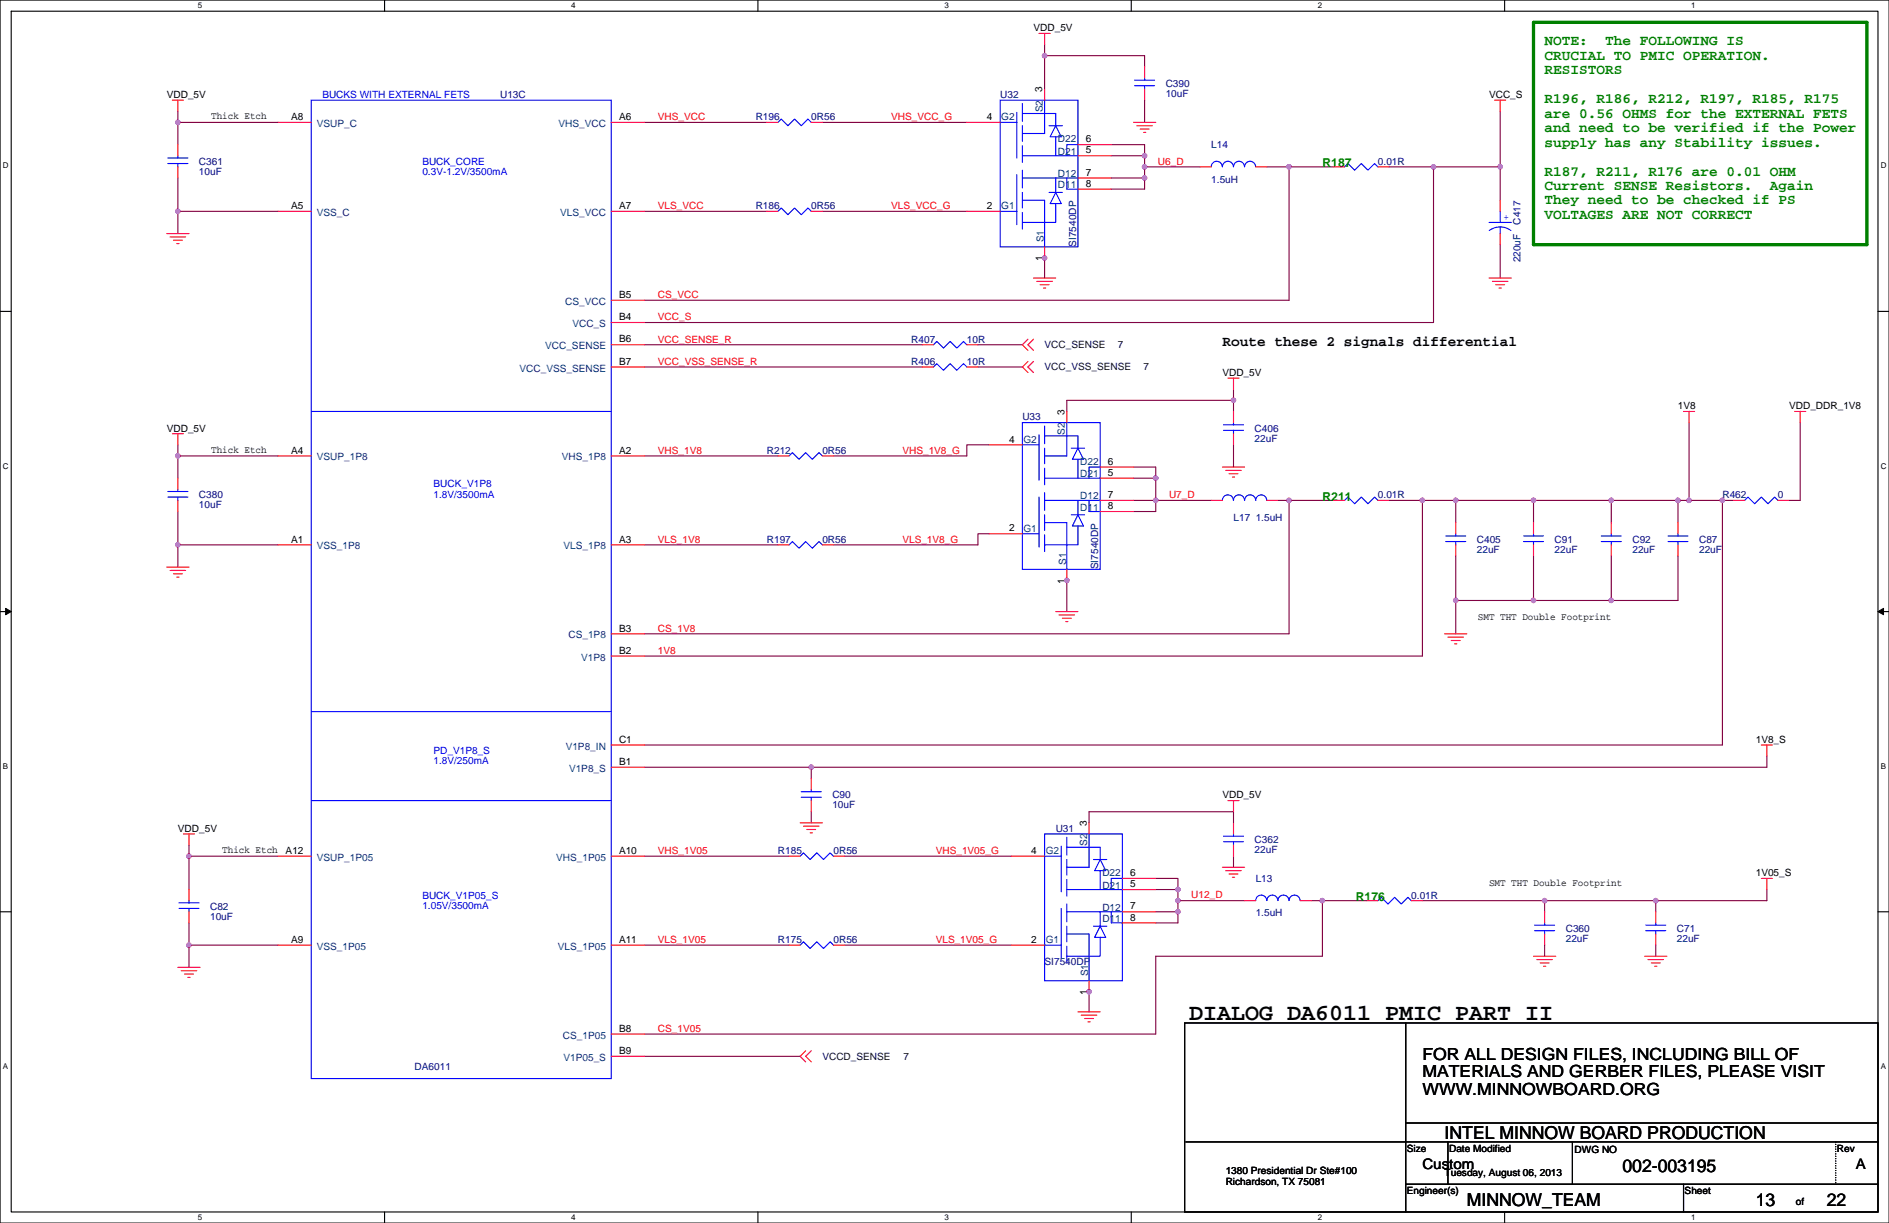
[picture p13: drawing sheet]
<svg xmlns="http://www.w3.org/2000/svg" width="432mm" height="279mm" viewBox="0 0 432 279" stroke-linecap="round" stroke-linejoin="round" font-family="sans-serif">
<defs><g id="words">
<text font-size="5.3" x="271.8" y="233.1">DIALOG DA6011 PMIC PART II</text>
<g font-size="4.1">
<text x="330.2" y="260.2">INTEL MINNOW BOARD PRODUCTION</text>
<text x="370.9" y="267.8">002-003195</text>
<text x="335.3" y="275.4">MINNOW_TEAM</text>
<text x="401.3" y="275.4">13</text>
<text x="417.6" y="275.4">22</text>
</g>
<g font-size="3.8">
<text x="325.1" y="242.2">FOR ALL DESIGN FILES, INCLUDING BILL OF</text>
<text x="325.1" y="246.1">MATERIALS AND GERBER FILES, PLEASE VISIT</text>
<text x="325.1" y="250.1">WWW.MINNOWBOARD.ORG</text>
</g>
<g font-size="3.3" fill="#008000">
<text x="353.1" y="10.4">NOTE:</text>
<text x="366.9" y="10.4">The FOLLOWING IS</text>
<text x="353.1" y="13.7">CRUCIAL TO PMIC OPERATION.</text>
<text x="353.1" y="17">RESISTORS</text>
<text x="353.1" y="23.6">R196, R186, R212, R197, R185, R175</text>
<text x="353.1" y="26.9">are 0.56 OHMS for the EXTERNAL FETS</text>
<text x="353.1" y="30.2">and need to be verified if the Power</text>
<text x="353.1" y="33.5">supply has any Stability issues.</text>
<text x="353.1" y="40.1">R187, R211, R176 are 0.01 OHM</text>
<text x="353.1" y="43.4">Current SENSE Resistors.</text>
<text x="353.1" y="46.7">They need to be checked if PS</text>
<text x="404.6" y="43.4">Again</text>
<text x="353.1" y="50">VOLTAGES ARE NOT CORRECT</text>
</g>
<g font-size="3.3">
<text x="279.4" y="79">Route these 2 signals differential</text>
<text x="325.1" y="267.1">Custom</text>
<text x="424.2" y="267.1">A</text>
</g>
<g font-size="2.8" fill="#008000">
<text x="302.3" y="38.2">R187</text>
<text x="302.3" y="114.4">R211</text>
<text x="309.9" y="205.8">R176</text>
</g>
<g font-size="2.3">
<text x="236.2" y="7.2">VDD_5V</text>
<text x="38.1" y="22.4">VDD_5V</text>
<text x="238.3" y="21.1" transform="rotate(-90 238.3 21.1)">3</text>
<text x="340.4" y="22.4">VCC_S</text>
<text x="48.3" y="27.2">Thick Etch</text>
<text x="66.6" y="27.4">A8</text>
<text x="141.5" y="27.4">A6</text>
<text x="225.6" y="27.4">4</text>
<text x="248.2" y="35.1">5</text>
<text x="248.2" y="32.5">6</text>
<text x="248.2" y="40.1">7</text>
<text x="66.6" y="47.8">A5</text>
<text x="141.5" y="47.8">A7</text>
<text x="225.6" y="47.8">2</text>
<text x="248.2" y="42.7">8</text>
<text x="238.4" y="59.7" transform="rotate(-90 238.4 59.7)">1</text>
<text x="141.5" y="68.1">B5</text>
<text x="141.5" y="73.2">B4</text>
<text x="141.5" y="83.3">B7</text>
<text x="141.5" y="78.2">B6</text>
<text x="279.4" y="85.9">VDD_5V</text>
<text x="243.3" y="94.8" transform="rotate(-90 243.3 94.8)">3</text>
<text x="383.6" y="93.5">1V8</text>
<text x="409" y="93.5">VDD_DDR_1V8</text>
<text x="38.1" y="98.6">VDD_5V</text>
<text x="230.7" y="101.1">4</text>
<text x="48.3" y="103.4">Thick Etch</text>
<text x="66.6" y="103.6">A4</text>
<text x="141.5" y="103.6">A2</text>
<text x="253.3" y="106.2">6</text>
<text x="253.3" y="113.8">7</text>
<text x="253.3" y="108.7">5</text>
<text x="253.3" y="116.3">8</text>
<text x="66.6" y="124">A1</text>
<text x="141.5" y="124">A3</text>
<text x="230.7" y="121.4">2</text>
<text x="243.4" y="133.4" transform="rotate(-90 243.4 133.4)">1</text>
<text x="337.8" y="141.5">SMT THT Double Footprint</text>
<text x="141.5" y="149.4">B2</text>
<text x="141.5" y="144.3">B3</text>
<text x="141.5" y="169.7">C1</text>
<text x="401.3" y="169.7">1V8_S</text>
<text x="141.5" y="174.8">B1</text>
<text x="279.4" y="182.4">VDD_5V</text>
<text x="40.7" y="190">VDD_5V</text>
<text x="248.4" y="188.7" transform="rotate(-90 248.4 188.7)">3</text>
<text x="50.8" y="194.9">Thick Etch</text>
<text x="65.3" y="195.1">A12</text>
<text x="141.5" y="195.1">A10</text>
<text x="235.7" y="195.1">4</text>
<text x="258.3" y="202.7">5</text>
<text x="258.3" y="200.2">6</text>
<text x="340.4" y="202.5">SMT THT Double Footprint</text>
<text x="401.3" y="200.2">1V05_S</text>
<text x="258.3" y="207.8">7</text>
<text x="66.6" y="215.4">A9</text>
<text x="141.5" y="215.4">A11</text>
<text x="235.7" y="215.4">2</text>
<text x="258.3" y="210.3">8</text>
<text x="248.5" y="227.4" transform="rotate(-90 248.5 227.4)">1</text>
<text x="141.5" y="235.7">B8</text>
<text x="141.5" y="240.8">B9</text>
<text x="321.6" y="263.2">Size</text>
<text x="331.2" y="263.2">Date Modified</text>
<text x="359.9" y="263.4">DWG NO</text>
<text x="419.9" y="263.2">Rev</text>
<text x="280.2" y="268.3">1380 Presidential Dr Ste#100</text>
<text x="330.2" y="268.8">Tuesday, August 06, 2013</text>
<text x="280.2" y="270.6">Richardson, TX 75081</text>
<text x="321.6" y="272.8">Engineer(s)</text>
<text x="385.1" y="272.8">Sheet</text>
<text x="410.5" y="275.4">of</text>
</g>
<g font-size="2.3" fill="#00f">
<text x="73.7" y="22.4">BUCKS WITH EXTERNAL FETS</text>
<text x="96.5" y="37.6">BUCK_CORE</text>
<text x="96.5" y="40">0.3V-1.2V/3500mA</text>
<text x="343.7" y="50.4">+</text>
<text x="99.1" y="111.3">BUCK_V1P8</text>
<text x="99.1" y="113.7">1.8V/3500mA</text>
<text x="99.1" y="172.3">PD_V1P8_S</text>
<text x="99.1" y="174.6">1.8V/250mA</text>
<text x="96.5" y="205.3">BUCK_V1P05_S</text>
<text x="96.5" y="207.6">1.05V/3500mA</text>
</g>
<g font-size="2.3" fill="#000080">
<text x="114.3" y="22.4">U13C</text>
<text x="228.6" y="22.4">U32</text>
<text x="266.5" y="19.9">C390</text>
<text x="266.5" y="22.1">10uF</text>
<text x="172.7" y="27.5">R196</text>
<text x="185.4" y="27.5">0R56</text>
<text x="276.9" y="33.8">L14</text>
<text x="45.5" y="37.6">C361</text>
<text x="45.5" y="39.9">10uF</text>
<text x="276.9" y="41.7">1.5uH</text>
<text x="315" y="37.6">0.01R</text>
<text x="172.7" y="47.8">R186</text>
<text x="185.4" y="47.8">0R56</text>
<text x="347.6" y="51.3" transform="rotate(-90 347.6 51.3)">C417</text>
<text x="246" y="56.4" transform="rotate(-90 246 56.4)">SI7540DP</text>
<text x="347.6" y="60" transform="rotate(-90 347.6 60)">220uF</text>
<text x="208.3" y="78.3">R407</text>
<text x="208.3" y="83.4">R406</text>
<text x="221" y="78.3">10R</text>
<text x="221" y="83.4">10R</text>
<text x="233.7" y="96.1">U33</text>
<text x="286.8" y="98.6">C406</text>
<text x="286.8" y="100.9">22uF</text>
<text x="175.3" y="103.7">R212</text>
<text x="188" y="103.7">0R56</text>
<text x="45.5" y="113.8">C380</text>
<text x="315" y="113.8">0.01R</text>
<text x="393.7" y="113.8">R462</text>
<text x="406.4" y="113.8">0</text>
<text x="45.5" y="116.1">10uF</text>
<text x="282" y="118.9">L17 1.5uH</text>
<text x="175.3" y="124">R197</text>
<text x="188" y="124">0R56</text>
<text x="337.6" y="124">C405</text>
<text x="355.4" y="124">C91</text>
<text x="373.1" y="124">C92</text>
<text x="388.4" y="124">C87</text>
<text x="251.1" y="130.1" transform="rotate(-90 251.1 130.1)">SI7540DP</text>
<text x="337.6" y="126.3">22uF</text>
<text x="355.4" y="126.3">22uF</text>
<text x="373.1" y="126.3">22uF</text>
<text x="388.4" y="126.3">22uF</text>
<text x="190.3" y="182.4">C90</text>
<text x="190.3" y="184.7">10uF</text>
<text x="241.3" y="190">U31</text>
<text x="177.8" y="195.1">R185</text>
<text x="190.5" y="195.1">0R56</text>
<text x="286.8" y="192.6">C362</text>
<text x="286.8" y="194.9">22uF</text>
<text x="287" y="201.5">L13</text>
<text x="48" y="207.8">C82</text>
<text x="287" y="209.3">1.5uH</text>
<text x="322.6" y="205.3">0.01R</text>
<text x="48" y="210.1">10uF</text>
<text x="177.8" y="215.4">R175</text>
<text x="190.5" y="215.4">0R56</text>
<text x="357.9" y="212.9">C360</text>
<text x="357.9" y="215.2">22uF</text>
<text x="383.3" y="212.9">C71</text>
<text x="383.3" y="215.2">22uF</text>
<text x="238.8" y="220.5">SI7540DP</text>
<text x="94.8" y="244.4">DA6011</text>
</g>
<g font-size="2.3" fill="#004080">
<text x="72.4" y="29">VSUP_C</text>
<text x="127.7" y="29">VHS_VCC</text>
<text x="228.9" y="27.5">G2</text>
<text x="238.4" y="25.7" transform="rotate(-90 238.4 25.7)">S2</text>
<text x="241.8" y="35.3">D21</text>
<text x="241.8" y="32.6">D22</text>
<text x="241.8" y="40.4">D12</text>
<text x="228.9" y="47.8">G1</text>
<text x="241.8" y="43">D11</text>
<text x="72.4" y="49.3">VSS_C</text>
<text x="128" y="49.3">VLS_VCC</text>
<text x="238.6" y="55.4" transform="rotate(-90 238.6 55.4)">S1</text>
<text x="129.2" y="69.6">CS_VCC</text>
<text x="130.8" y="74.7">VCC_S</text>
<text x="124.6" y="79.8">VCC_SENSE</text>
<text x="118.8" y="84.9">VCC_VSS_SENSE</text>
<text x="234" y="101.1">G2</text>
<text x="243.4" y="99.3" transform="rotate(-90 243.4 99.3)">S2</text>
<text x="72.4" y="105.2">VSUP_1P8</text>
<text x="128.4" y="105.2">VHS_1P8</text>
<text x="246.9" y="106.2">D22</text>
<text x="246.9" y="109">D21</text>
<text x="246.9" y="116.6">D11</text>
<text x="246.9" y="114.1">D12</text>
<text x="72.4" y="125.5">VSS_1P8</text>
<text x="128.8" y="125.5">VLS_1P8</text>
<text x="234" y="121.5">G1</text>
<text x="243.7" y="129.1" transform="rotate(-90 243.7 129.1)">S1</text>
<text x="129.9" y="145.8">CS_1P8</text>
<text x="132.9" y="150.9">V1P8</text>
<text x="129.3" y="171.2">V1P8_IN</text>
<text x="130.1" y="176.3">V1P8_S</text>
<text x="72.4" y="196.6">VSUP_1P05</text>
<text x="127.1" y="196.6">VHS_1P05</text>
<text x="239" y="195.1">G2</text>
<text x="248.5" y="193.3" transform="rotate(-90 248.5 193.3)">S2</text>
<text x="252" y="203">D21</text>
<text x="252" y="200.2">D22</text>
<text x="252" y="208.1">D12</text>
<text x="239" y="215.4">G1</text>
<text x="252" y="210.6">D11</text>
<text x="72.4" y="217">VSS_1P05</text>
<text x="127.5" y="217">VLS_1P05</text>
<text x="248.8" y="223" transform="rotate(-90 248.8 223)">S1</text>
<text x="128.7" y="237.3">CS_1P05</text>
<text x="128.8" y="242.4">V1P05_S</text>
</g>
<g font-size="2.3" fill="#f00">
<text x="150.4" y="27.5">VHS_VCC</text>
<text x="203.7" y="27.5">VHS_VCC_G</text>
<text x="264.7" y="37.6">U6_D</text>
<text x="150.4" y="47.8">VLS_VCC</text>
<text x="203.7" y="47.8">VLS_VCC_G</text>
<text x="150.4" y="68.1">CS_VCC</text>
<text x="150.4" y="73.2">VCC_S</text>
<text x="150.4" y="78.3">VCC_SENSE_R</text>
<text x="150.4" y="83.3">VCC_VSS_SENSE_R</text>
<text x="150.4" y="103.7">VHS_1V8</text>
<text x="206.3" y="103.7">VHS_1V8_G</text>
<text x="267.2" y="113.8">U7_D</text>
<text x="150.4" y="124">VLS_1V8</text>
<text x="206.3" y="124">VLS_1V8_G</text>
<text x="150.4" y="144.3">CS_1V8</text>
<text x="150.4" y="149.4">1V8</text>
<text x="150.4" y="195.1">VHS_1V05</text>
<text x="213.9" y="195.1">VHS_1V05_G</text>
<text x="272.3" y="205.3">U12_D</text>
<text x="150.4" y="215.4">VLS_1V05</text>
<text x="213.9" y="215.4">VLS_1V05_G</text>
<text x="150.4" y="235.7">CS_1V05</text>
</g>
<g font-size="2.3" fill="#000040">
<text x="238.8" y="79.5">VCC_SENSE</text>
<text x="255.5" y="79.5">7</text>
<text x="238.8" y="84.6">VCC_VSS_SENSE</text>
<text x="261.4" y="84.6">7</text>
<text x="188" y="242.1">VCCD_SENSE</text>
<text x="206.5" y="242.1">7</text>
</g>
<g font-size="1.8">
<text x="45.2" y="1.9">5</text>
<text x="130.6" y="1.9">4</text>
<text x="215.9" y="1.9">3</text>
<text x="301.3" y="1.9">2</text>
<text x="386.6" y="1.9">1</text>
<text x=".7" y="38.5">D</text>
<text x="429.9" y="38.5">D</text>
<text x=".7" y="107.1">C</text>
<text x="429.9" y="107.1">C</text>
<text x=".7" y="175.6">B</text>
<text x="429.9" y="175.6">B</text>
<text x=".7" y="244.2">A</text>
<text x="429.9" y="244.2">A</text>
<text x="45.2" y="278.8">5</text>
<text x="130.6" y="278.8">4</text>
<text x="215.9" y="278.8">3</text>
<text x="301.3" y="278.8">2</text>
<text x="386.6" y="278.8">1</text>
</g>
</g></defs>
<path d="M0 0h431.8v279.4h-431.8zM2.6 2.6h426.7v274.3h-426.7z" fill="none" stroke="#000" stroke-width=".25"/>
<g fill="#fff">
<path d="M45.2 .3h1v2h-1z"/>
<path d="M45.2 277.1h1v2.1h-1z"/>
</g>
<path d="M87.9 0v2.6M87.9 276.9v2.5" fill="none" stroke="#000" stroke-width=".25"/>
<g fill="#fff">
<path d="M130.6 .3h1v2h-1z"/>
<path d="M130.6 277.1h1v2.1h-1z"/>
</g>
<path d="M173.2 0v2.6M173.2 276.9v2.5" fill="none" stroke="#000" stroke-width=".25"/>
<g fill="#fff">
<path d="M215.9 .3h1v2h-1z"/>
<path d="M215.9 277.1h1v2.1h-1z"/>
</g>
<path d="M258.6 0v2.6M258.6 276.9v2.5" fill="none" stroke="#000" stroke-width=".25"/>
<g fill="#fff">
<path d="M301.3 .3h1v2h-1z"/>
<path d="M301.3 277.1h1v2.1h-1z"/>
</g>
<path d="M343.9 0v2.6M343.9 276.9v2.5" fill="none" stroke="#000" stroke-width=".25"/>
<g fill="#fff">
<path d="M386.6 .3h1v2h-1z"/>
<path d="M386.6 277.1h1v2.1h-1z"/>
<path d="M.7 36.9h1.2v2h-1.2z"/>
<path d="M429.9 36.9h1.3v2h-1.3z"/>
<path d="M.7 105.4h1.2v2.1h-1.2z"/>
<path d="M429.9 105.4h1.3v2.1h-1.3z"/>
</g>
<path d="M0 71.1h2.6M429.3 71.1h2.5" fill="none" stroke="#000" stroke-width=".25"/>
<g fill="#fff">
<path d="M.7 174h1.2v2h-1.2z"/>
<path d="M429.9 174h1.2v2h-1.2z"/>
</g>
<path d="M0 139.7h2.6M429.3 139.7h2.5" fill="none" stroke="#000" stroke-width=".25"/>
<path d="M1.3 139l1.3 .7-1.3 .7zM429.3 139.7l1.3-.7v1.4z" fill="#000" stroke="#000" stroke-width=".23"/>
<g fill="#fff">
<path d="M.7 242.6h1.2v2h-1.2z"/>
<path d="M429.9 242.6h1.2v2h-1.2z"/>
</g>
<path d="M0 208.3h2.6M429.3 208.3h2.5M270.8 233.7h158.5v43.2h-158.5zM321.3 233.7v43.2M321.3 256.6h108M271 260.9h158.3M321.3 270.5h108M331 260.9v9.6M359.4 260.9v9.6M384.8 270.5v6.4" fill="none" stroke="#000" stroke-width=".25"/>
<path d="M350.5 5.1h76.2v50.8h-76.2z" fill="none" stroke="#008000" stroke-width=".76"/>
<g fill="none" stroke="#800040" stroke-width=".25">
<path d="M238.8 10.2v2.5M238.8 12.7h22.8v2.6M238.8 12.7v7.6M40.7 28h22.8M40.7 25.4v2.6M40.7 28v5M147.3 28h28M188 28h33M254 33h7.6v2.6M254 35.6h7.6M261.6 22.9v5.1M261.6 38.1h12.7"/>
<path d="M261.6 38.1v2.6M261.6 35.6v2.5M289.6 38.1h5.1M294.7 38.1v30.5h-147.4M294.7 38.1h10.1M317.5 38.1h10.2M327.7 38.1v35.6h-180.4M327.7 38.1h15.2M342.9 38.1v7.6M342.9 25.4v12.7M40.7 48.3h22.8M40.7 40.7v7.6"/>
<path d="M40.7 48.3v5.1M147.3 48.3h28M188 48.3h33M238.8 58.4v5.1M254 40.7h7.6M261.6 40.7v2.5h-7.6M342.9 55.9v7.6M147.3 78.8h63.5M223.5 78.8h10.2M147.3 83.8h63.5M223.5 83.8h10.2M282 91.5v2.5"/>
<path d="M282 88.9v2.6M282 91.5h-38.1v2.5M386.1 96.5v17.8M411.5 96.5v17.8h-2.5M40.7 104.2h22.8M40.7 116.9v7.6M40.7 101.6v2.6M40.7 104.2v5M147.3 104.2h30.5M226.1 101.6h-5.1v2.6h-30.5M259.1 106.7h5.1v2.5M259.1 114.3h5.1"/>
<path d="M259.1 109.2h5.1M264.2 114.3v2.6h-5.1M264.2 109.2v5.1M264.2 114.3h12.7M282 101.6v5.1M292.1 114.3h2.6M294.7 114.3v30.5h-147.4M294.7 114.3h10.1M317.5 114.3h7.6M325.1 114.3v35.6h-177.8M325.1 114.3h7.7M350.5 114.3h-17.7v5.1"/>
<path d="M368.3 114.3h-17.8v5.1M383.6 114.3v5.1M383.6 114.3h2.5M383.6 114.3h-15.3v5.1M386.1 114.3h7.6M393.7 114.3v55.9h-246.4M393.7 114.3h2.6M40.7 124.5h22.8M40.7 124.5v5.1M147.3 124.5h30.5M226.1 121.9h-2.6v2.6h-33M243.9 132.1v7.6"/>
<path d="M332.8 127v10.2M332.8 137.2h17.7M332.8 137.2v7.6M350.5 127v10.2h17.8M383.6 127v10.2h-15.3v-10.2M147.3 175.3h38.1v2.5M403.9 172.7v2.6h-218.5M43.2 195.6h20.3M43.2 193.1v2.5M43.2 195.6v7.6M147.3 195.6h33.1M185.4 185.4v2.6"/>
<path d="M193.1 195.6h38.1M282 195.6v2.5M282 188v-2.6h-33.1v2.6M43.2 210.8v5.1M43.2 215.9h20.3M43.2 215.9v5.1M147.3 215.9h33.1M193.1 215.9h38.1M264.2 200.7h5.1v2.5M264.2 208.3h5.1M264.2 203.2h5.1M269.3 208.3v2.5h-5.1"/>
<path d="M269.3 203.2v2.6M269.3 205.8h15.2M269.3 205.8v2.5M299.7 205.8h2.6M302.3 205.8v12.7h-38.1v17.7h-116.9M302.3 205.8h10.1M325.1 205.8h28M353.1 215.9v2.6M378.5 205.8h-25.4v2.5M378.5 215.9v2.6M403.9 203.2v2.6h-25.4v2.5M248.9 226.1v5.1"/>
<path d="M147.3 241.3h35.6"/>
</g>
<g fill="#f0f" stroke="#f0f" stroke-width=".25">
<circle cx="43.2" cy="215.9" r=".5"/>
<circle cx="40.6" cy="27.9" r=".5"/>
<circle cx="40.6" cy="48.3" r=".5"/>
<circle cx="40.6" cy="104.1" r=".5"/>
<circle cx="40.6" cy="124.5" r=".5"/>
<circle cx="43.2" cy="195.6" r=".5"/>
<circle cx="243.8" cy="132.6" r=".5"/>
<circle cx="261.6" cy="40.6" r=".5"/>
<circle cx="261.6" cy="38.1" r=".5"/>
<circle cx="261.6" cy="35.6" r=".5"/>
<circle cx="294.6" cy="38.1" r=".5"/>
<circle cx="327.7" cy="38.1" r=".5"/>
<circle cx="342.9" cy="38.1" r=".5"/>
<circle cx="264.2" cy="109.2" r=".5"/>
<circle cx="264.2" cy="114.3" r=".5"/>
<circle cx="386.1" cy="114.3" r=".5"/>
<circle cx="294.6" cy="114.3" r=".5"/>
<circle cx="325.1" cy="114.3" r=".5"/>
<circle cx="332.7" cy="114.3" r=".5"/>
<circle cx="350.5" cy="114.3" r=".5"/>
<circle cx="368.3" cy="114.3" r=".5"/>
<circle cx="383.5" cy="114.3" r=".5"/>
<circle cx="281.9" cy="91.4" r=".5"/>
<circle cx="332.7" cy="137.2" r=".5"/>
<circle cx="368.3" cy="137.2" r=".5"/>
<circle cx="350.5" cy="137.2" r=".5"/>
<circle cx="393.7" cy="114.3" r=".5"/>
<circle cx="185.4" cy="175.3" r=".5"/>
<circle cx="269.2" cy="208.3" r=".5"/>
<circle cx="269.2" cy="203.2" r=".5"/>
<circle cx="269.2" cy="205.7" r=".5"/>
<circle cx="248.9" cy="226.6" r=".5"/>
<circle cx="302.3" cy="205.7" r=".5"/>
<circle cx="353.1" cy="205.7" r=".5"/>
<circle cx="378.5" cy="205.7" r=".5"/>
<circle cx="238.8" cy="12.7" r=".5"/>
<circle cx="238.8" cy="58.9" r=".5"/>
</g>
<g fill="none" stroke="#f00" stroke-width=".25">
<path d="M237.5 7.6h2.6M238.8 7.6v2.6M261.6 15.3v2.5M39.4 22.9h2.5M40.7 22.9v2.5M40.7 33v2.6M40.7 38.1v2.6M63.5 28h7.6M139.7 28h7.6M175.3 28h2.5M185.4 28h2.6M221 28h7.6"/>
<path d="M238.8 20.3v2.6M246.4 35.6h7.6M246.4 33h7.6M259.1 28h5.1M259.9 28.7h3.5M260.6 29.5h2.1M261.4 30.2h.5M261.6 20.3v2.6M274.3 38.1h2.6M287 38.1h2.6M304.8 38.1h2.6M315 38.1h2.5"/>
<path d="M341.7 22.9h2.5M342.9 22.9v2.5M38.1 53.4h5.1M38.9 54.1h3.5M39.6 54.9h2.1M40.4 55.6h.5M63.5 48.3h7.6M139.7 48.3h7.6M175.3 48.3h2.5M185.4 48.3h2.6M221 48.3h7.6M238.8 56.4v2.5"/>
<path d="M246.4 43.2h7.6M246.4 40.7h7.6M342.9 45.7v2.6M342.9 53.4v2.5M139.7 68.6h7.6M139.7 73.7h7.6M139.7 78.8h7.6M210.8 78.8h2.6M221 78.8h2.5M235 77.5l-1.3 1.3 1.3 1.2M236.2 77.5l-1.2 1.3 1.2 1.2M236.2 63.5h5.1"/>
<path d="M237 64.3h3.6M237.8 65h2M238.5 65.8h.5M340.4 63.5h5.1M341.1 64.3h3.6M341.9 65h2M342.7 65.8h.5M39.4 99.1h2.5M40.7 99.1v2.5M139.7 83.8h7.6M210.8 83.8h2.6M221 83.8h2.5"/>
<path d="M235 82.6l-1.3 1.2 1.3 1.3M236.2 82.6l-1.2 1.2 1.2 1.3M243.9 94v2.5M280.7 86.4h2.5M282 86.4v2.5M282 94v2.5M282 99.1v2.5M384.8 94h2.6M386.1 94v2.5M410.2 94h2.6M411.5 94v2.5M40.7 109.2v2.6"/>
<path d="M40.7 114.3v2.6M63.5 104.2h7.6M139.7 104.2h7.6M177.8 104.2h2.6M188 104.2h2.5M226.1 101.6h7.6M251.5 116.9h7.6M251.5 114.3h7.6M251.5 109.2h7.6M251.5 106.7h7.6M276.9 114.3h2.5M279.4 106.7h5.1"/>
<path d="M280.2 107.5h3.5M280.9 108.2h2.1M281.7 109h.5M289.6 114.3h2.5M304.8 114.3h2.6M315 114.3h2.5M332.8 119.4v2.5M350.5 119.4v2.5M368.3 119.4v2.5M383.6 119.4v2.5M396.3 114.3h2.5M406.4 114.3h2.6"/>
<path d="M38.1 129.6h5.1M38.9 130.3h3.5M39.6 131.1h2.1M40.4 131.8h.5M63.5 124.5h7.6M139.7 124.5h7.6M177.8 124.5h2.6M188 124.5h2.5M226.1 121.9h7.6M241.3 139.7h5.1M243.9 130.1v2.5M332.8 124.5v2.5"/>
<path d="M350.5 124.5v2.5M368.3 124.5v2.5M383.6 124.5v2.5M139.7 144.8h7.6M139.7 149.9h7.6M242.1 140.5h3.5M242.8 141.2h2.1M243.6 142h.5M330.2 144.8h5.1M331 145.6h3.5M331.7 146.3h2.1M332.5 147.1h.5"/>
<path d="M139.7 170.2h7.6M139.7 175.3h7.6M185.4 177.8v2.6M402.6 170.2h2.6M403.9 170.2v2.5M41.9 190.5h2.6M43.2 190.5v2.6M63.5 195.6h7.6M139.7 195.6h7.6M180.4 195.6h2.5M182.9 188h5.1M183.7 188.7h3.5"/>
<path d="M184.4 189.5h2.1M185.2 190.3h.5M185.4 182.9v2.5M190.5 195.6h2.6M231.2 195.6h7.6M248.9 188v2.5M279.4 198.1h5.1M280.2 198.9h3.5M280.7 182.9h2.5M280.9 199.7h2.1M282 182.9v2.5M282 188v2.5"/>
<path d="M282 193.1v2.5M43.2 203.2v2.6M43.2 208.3v2.5M63.5 215.9h7.6M139.7 215.9h7.6M180.4 215.9h2.5M190.5 215.9h2.6M231.2 215.9h7.6M256.6 210.8h7.6M256.6 208.3h7.6M256.6 203.2h7.6M256.6 200.7h7.6"/>
<path d="M281.7 200.4h.5M284.5 205.8h2.5M297.2 205.8h2.5M312.4 205.8h2.6M322.6 205.8h2.5M350.5 218.5h5.1M351.3 219.2h3.6M352.1 220h2M353.1 208.3v2.5M353.1 213.4v2.5M375.9 218.5h5.1M376.7 219.2h3.6"/>
<path d="M377.5 220h2M378.5 208.3v2.5M378.5 213.4v2.5M402.6 200.7h2.6M403.9 200.7v2.5M40.7 221h5M41.4 221.8h3.6M42.2 222.5h2M42.9 223.3h.6M139.7 236.2h7.6M246.4 231.2h5.1M247.2 231.9h3.5"/>
<path d="M247.9 232.7h2.1M248.7 233.4h.5M248.9 224v2.6M352.8 220.7h.5M378.2 220.7h.5M139.7 241.3h7.6M184.2 240.1l-1.3 1.2 1.3 1.3M185.4 240.1l-1.2 1.2 1.2 1.3"/>
</g>
<path d="M419.6 260.9v9.6M419.6 270.5h.1" fill="none" stroke="#000" stroke-width=".25" stroke-dasharray="0 .5"/>
<g fill="none" stroke="#00f" stroke-width=".25">
<path d="M259.4 19.6h4.5M259.4 18.3h4.5M261.6 17.8v.5M261.6 19.6v.7M38.4 37.4h4.5M38.4 36.1h4.5M40.7 35.6v.5M40.7 37.4v.7M71.1 22.9h68.6v223.5h-68.6zM177.8 28l.8-.8 1.5 1.5 1.5-1.5 1.6 1.5 1.5-1.5 .7 .8M228.6 22.9h17.8v33.5h-17.8zM228.6 28h3.8"/>
<path d="M232.4 25.7v10.4M232.4 39.9v11.4M233.7 35.6h12.7M233.7 38.9v4M233.7 33.3v3.8M233.7 23.6v4.1M233.7 28.7v3.6M233.7 25.9h7.6v2.8M238.8 22.9v7.6h-5.1M239.8 28.7h3M241.3 28.7l1.3 2.6h-2.5zM241.3 31.3v4.3"/>
<path d="M246.4 33h-2.5v2.6M276.9 38.1a1.26 1.26 0 0 1 1.2-1.2 1.26 1.26 0 0 1 1.3 1.2M279.4 38.1a1.26 1.26 0 0 1 1.3-1.2 1.26 1.26 0 0 1 1.2 1.2 1.27 1.27 0 0 1 1.3-1.2 1.27 1.27 0 0 1 1.3 1.2 1.27 1.27 0 0 1 1.2-1.2 1.27 1.27 0 0 1 1.3 1.2M307.4 38.1l.7-.7 1.5 1.5 1.6-1.5 1.5 1.5 1.5-1.5 .8 .7M177.8 48.3l.8-.8 1.5 1.5 1.5-1.5 1.6 1.5 1.5-1.5 .7 .8M228.6 48.3h3.8M233.7 45.7h5.1v10.7M233.7 40.7h7.6M233.7 44v3.5M233.7 48.5v3.8M239.8 44h3M241.3 46.5v4.3h-7.6"/>
<path d="M241.3 40.7h5.1M241.3 44l1.3 2.5h-2.5zM241.3 40.7v3.3M243.9 40.7v2.5h2.5M340.4 50.8h5.1M340.4 52.7a4.1 4.1 0 0 1 5 0M342.9 51.8v1.6M342.9 48.3v2.5M213.4 78.8l.7-.8 1.6 1.5 1.5-1.5 1.5 1.5 1.5-1.5 .8 .8M71.1 94h68.6M213.4 83.8l.7-.7 1.6 1.5 1.5-1.5 1.5 1.5 1.5-1.5 .8 .7M233.7 96.5h17.8v33.6h-17.8z"/>
<path d="M237.5 99.3v10.4M238.8 97.3v4.1M238.8 99.6h7.6v2.8M243.9 96.5v7.7h-5.1M279.7 98.3h4.5M279.7 97h4.5M282 96.5v.5M282 98.3v.8M38.4 113.6h4.5M38.4 112.3h4.5M40.7 111.8v.5M40.7 113.6v.7"/>
<path d="M180.4 104.2l.7-.8 1.5 1.5 1.6-1.5 1.5 1.5 1.5-1.5 .8 .8M233.7 101.6h3.8M237.5 113.6v11.4M238.8 109.2h12.7M238.8 119.4h5.1v10.7M238.8 114.3h7.6M238.8 112.5v4.1M238.8 117.6v3.6M238.8 107v3.8M238.8 102.4v3.5M244.9 117.6h3M244.9 102.4h3"/>
<path d="M246.4 114.3h5.1M246.4 117.6l1.3 2.6h-2.6zM246.4 114.3v3.3M246.4 102.4l1.3 2.5h-2.6zM246.4 104.9v4.3M248.9 114.3v2.6h2.6M251.5 106.7h-2.6v2.5M279.4 114.3a1.26 1.26 0 0 1 1.3-1.2 1.26 1.26 0 0 1 1.2 1.2 1.27 1.27 0 0 1 1.3-1.2 1.27 1.27 0 0 1 1.3 1.2 1.27 1.27 0 0 1 1.2-1.2 1.27 1.27 0 0 1 1.3 1.2 1.27 1.27 0 0 1 1.3-1.2 1.27 1.27 0 0 1 1.3 1.2M307.4 114.3l.7-.7 1.5 1.5 1.6-1.5 1.5 1.5 1.5-1.5 .8 .7M398.8 114.3l.8-.7 1.5 1.5 1.5-1.5 1.5 1.5 1.6-1.5 .7 .7M180.4 124.5l.7-.8 1.5 1.5 1.6-1.5 1.5 1.5 1.5-1.5 .8 .8M233.7 121.9h3.8"/>
<path d="M238.8 122.2v3.8M246.4 120.2v4.3h-7.6M330.5 123.7h4.5M330.5 122.4h4.5M332.8 121.9v.5M332.8 123.7v.8M348.3 123.7h4.5M348.3 122.4h4.5M350.5 121.9v.5M350.5 123.7v.8M366 123.7h4.6M366 122.4h4.6"/>
<path d="M368.3 121.9v.5M368.3 123.7v.8M381.3 123.7h4.5M381.3 122.4h4.5M383.6 121.9v.5M383.6 123.7v.8M71.1 162.6h68.6M71.1 182.9h68.6M182.9 195.6l.8-.8 1.5 1.6 1.5-1.6 1.5 1.6 1.6-1.6 .7 .8M183.2 182.1h4.5M183.2 180.9h4.5M185.4 180.4v.5"/>
<path d="M185.4 182.1v.8M238.8 190.5h17.8v33.5h-17.8zM238.8 195.6h3.8M242.6 193.3v10.4M243.9 191.3v4M243.9 196.4v3.5M243.9 193.6h7.6v2.8M248.9 190.5v7.6h-5M250 196.4h3M251.5 196.4l1.3 2.5h-2.6zM251.5 198.9v4.3M279.7 192.3h4.5"/>
<path d="M279.7 191h4.5M282 190.5v.5M282 192.3v.8M40.9 207.5h4.6M40.9 206.3h4.6M43.2 205.8v.5M43.2 207.5v.8M182.9 215.9l.8-.7 1.5 1.5 1.5-1.5 1.5 1.5 1.6-1.5 .7 .7M238.8 215.9h3.8M242.6 207.5v11.5M243.9 203.2h12.7M243.9 213.4h5v10.6"/>
<path d="M243.9 208.3h7.6M243.9 206.5v4.1M243.9 211.6v3.6M243.9 216.2v3.8M243.9 200.9v3.8M250 211.6h3M251.5 214.1v4.4h-7.6M251.5 208.3h5.1M251.5 211.6l1.3 2.5h-2.6zM251.5 208.3v3.3M254 208.3v2.5h2.6M256.6 200.7h-2.6v2.5"/>
<path d="M292.1 205.7a1.27 1.27 0 0 0-1.3-1.2 1.27 1.27 0 0 0-1.2 1.2 1.26 1.26 0 0 0-1.3-1.2 1.26 1.26 0 0 0-1.3 1.2M297.2 205.7a1.27 1.27 0 0 0-1.3-1.2 1.27 1.27 0 0 0-1.3 1.2 1.26 1.26 0 0 0-1.2-1.2 1.26 1.26 0 0 0-1.3 1.2M315 205.8l.7-.8 1.6 1.5 1.5-1.5 1.5 1.5 1.5-1.5 .8 .8M350.8 212.6h4.6M350.8 211.3h4.6M353.1 210.8v.5M353.1 212.6v.8M376.2 212.6h4.6M376.2 211.3h4.6M378.5 210.8v.5M378.5 212.6v.8"/>
</g>
<use href="#words"/>
</svg>
